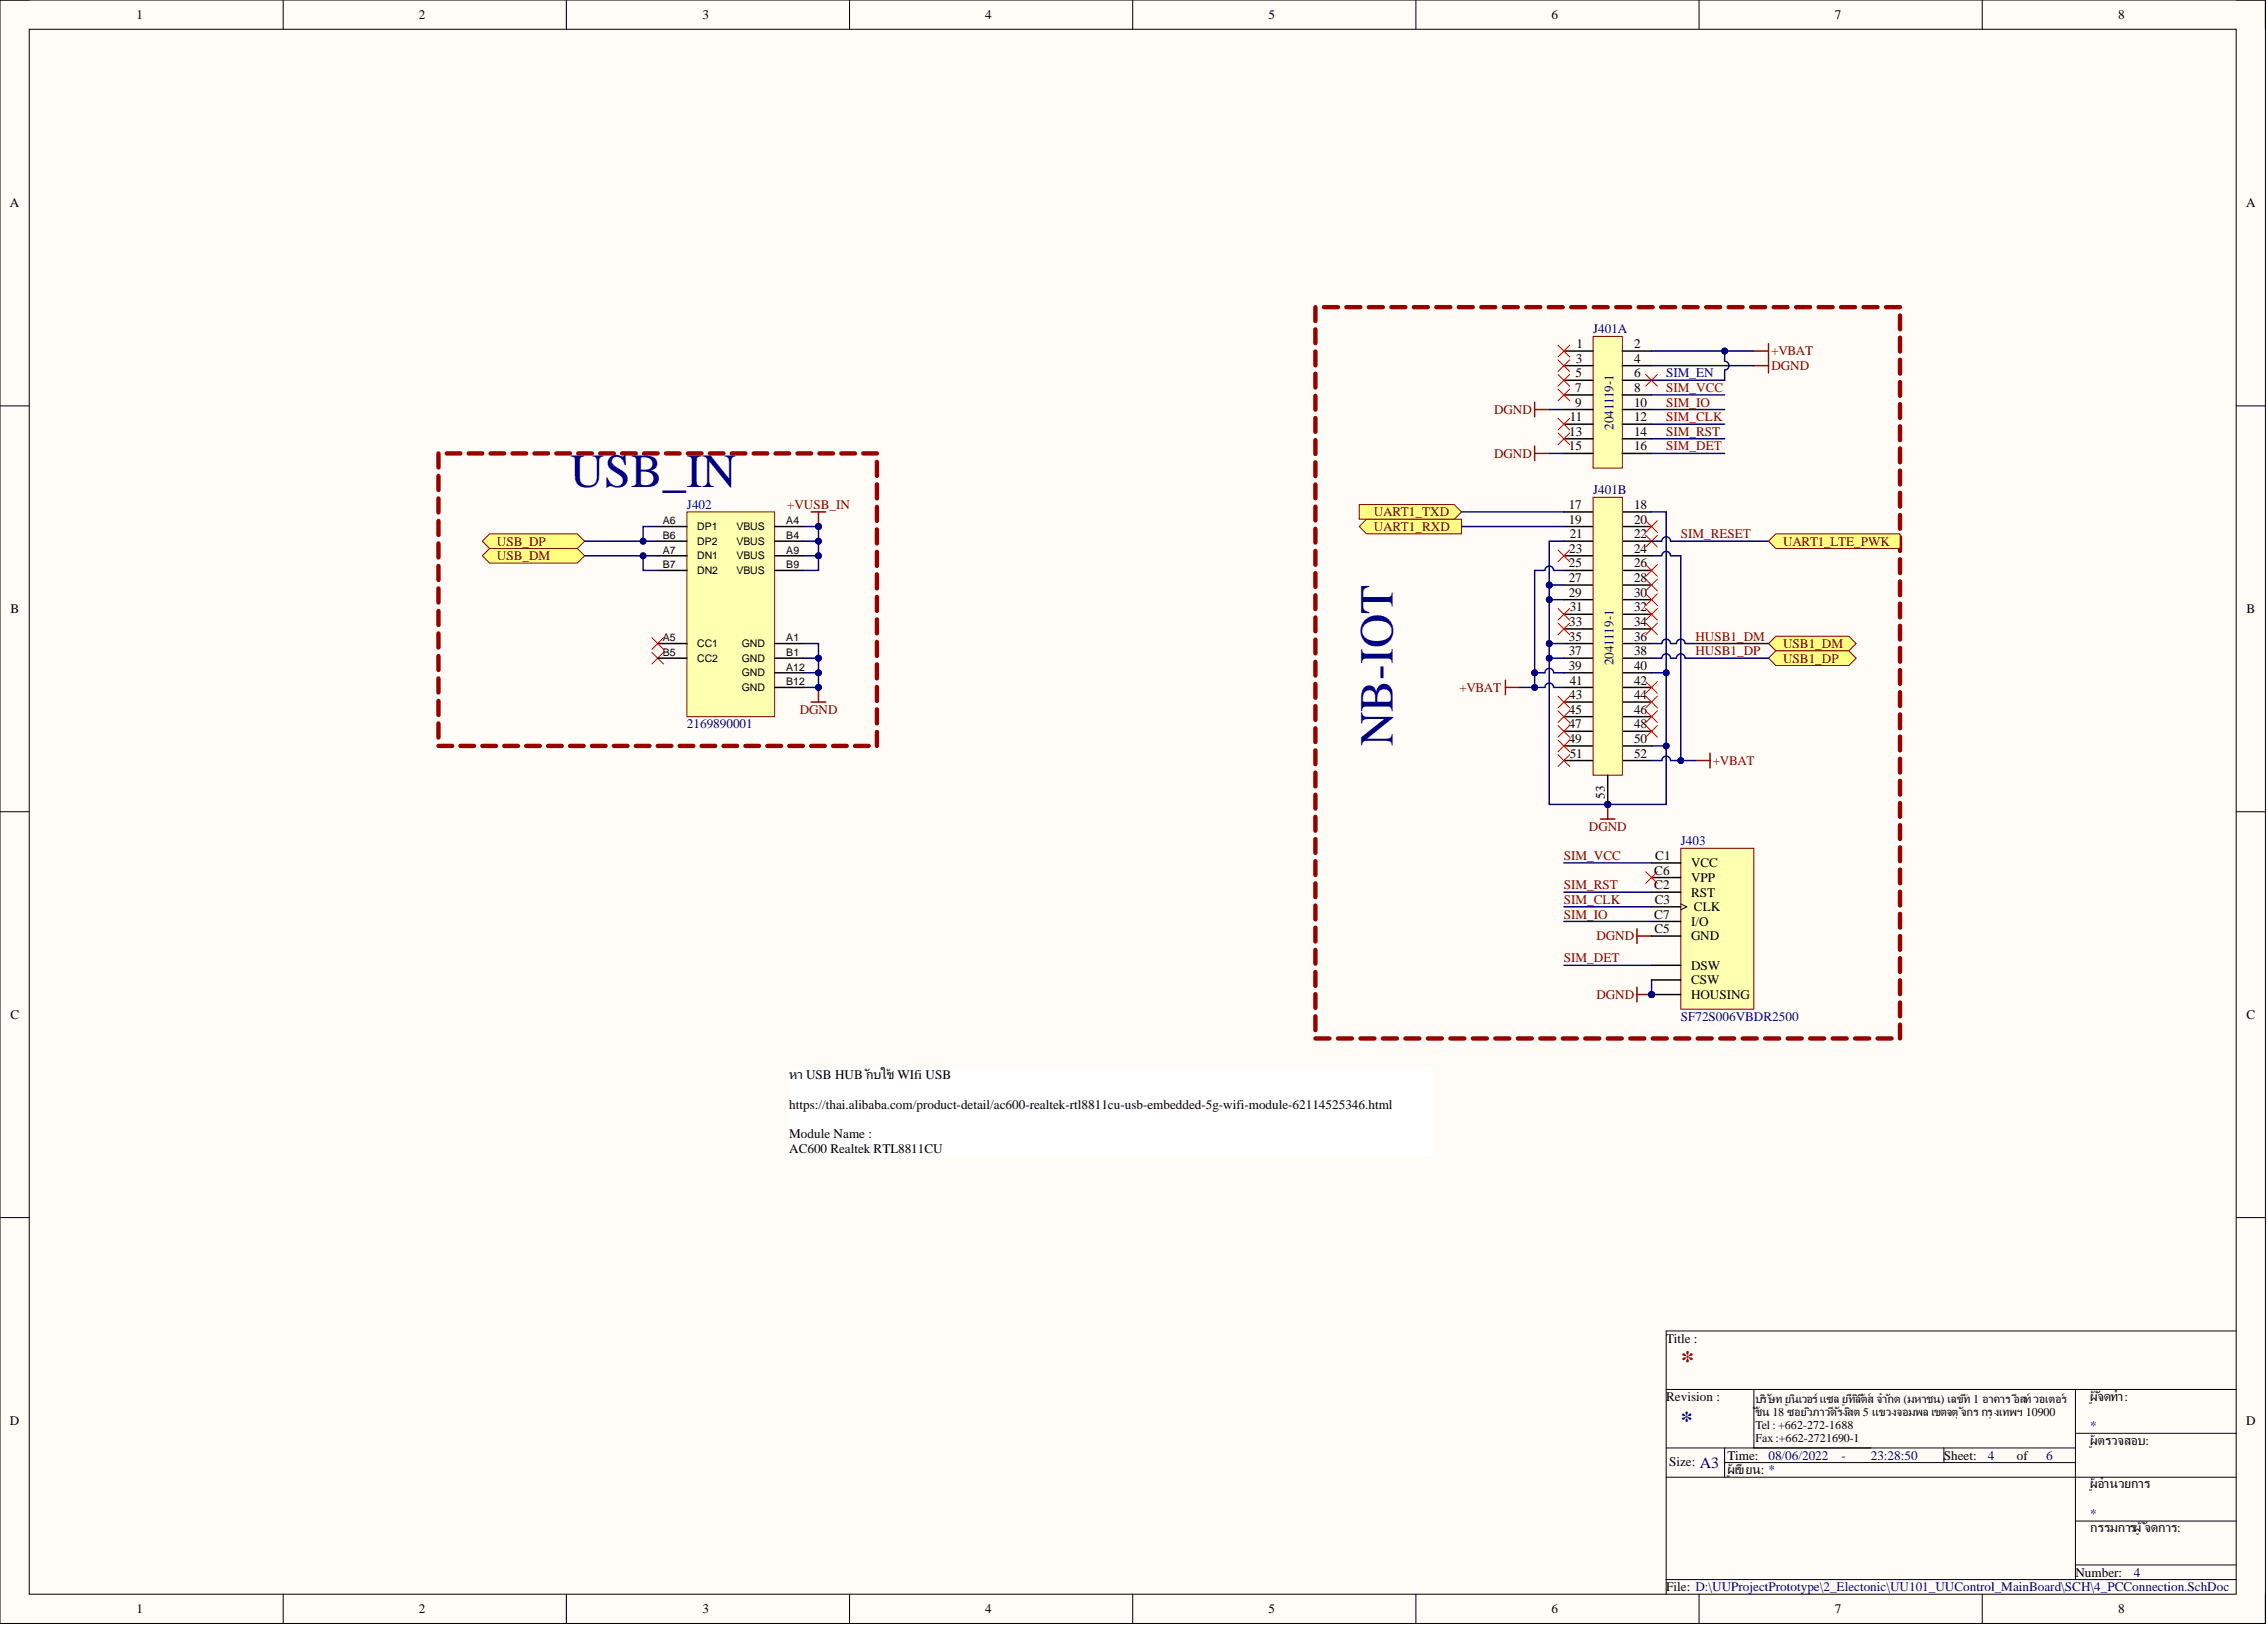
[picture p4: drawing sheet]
<svg xmlns="http://www.w3.org/2000/svg" width="393mm" height="282mm" viewBox="0 0 393 282" stroke-linecap="round" stroke-linejoin="round" font-family="sans-serif">
<defs><g id="words">
<text font-size="8.3" fill="#000080" x="241.7" y="129.4" transform="rotate(-90 241.7 129.4)">NB-IOT</text>
<text font-size="8.2" fill="#000080" x="98.9" y="84.5">USB_IN</text>
<text font-size="4.6" fill="#800000" x="291.6" y="237.5">*</text>
<text font-size="4.1" fill="#000080" x="291.6" y="247.7">*</text>
<text font-size="2.7" fill="#000080" x="294.9" y="254.6">A3</text>
<g font-size="2.3">
<text x="23.7" y="3.3">1</text>
<text x="72.7" y="3.3">2</text>
<text x="121.9" y="3.3">3</text>
<text x="170.9" y="3.3">4</text>
<text x="220.1" y="3.3">5</text>
<text x="269.2" y="3.3">6</text>
<text x="318.3" y="3.3">7</text>
<text x="367.5" y="3.3">8</text>
<text x="1.7" y="36">A</text>
<text x="389.7" y="36">A</text>
<text x="273.4" y="65.5">5</text>
<text x="273.4" y="62.9">3</text>
<text x="273.5" y="60.4">1</text>
<text x="283.5" y="60.4">2</text>
<text x="283.5" y="62.9">4</text>
<text x="283.5" y="65.5">6</text>
<text x="273.3" y="68">7</text>
<text x="273.3" y="70.5">9</text>
<text x="283.5" y="68">8</text>
<text x="283.5" y="70.5">10</text>
<text x="272.3" y="75.6">13</text>
<text x="272.4" y="73.1">11</text>
<text x="283.5" y="73.1">12</text>
<text x="283.5" y="75.6">14</text>
<text x="272.2" y="78.1">15</text>
<text x="283.5" y="78.1">16</text>
<text x="272.2" y="88.3">17</text>
<text x="283.5" y="88.3">18</text>
<text x="272.2" y="90.8">19</text>
<text x="272.3" y="95.9">23</text>
<text x="272.4" y="93.4">21</text>
<text x="283.5" y="90.8">20</text>
<text x="283.5" y="93.4">22</text>
<text x="283.5" y="95.9">24</text>
<text x="272.2" y="101">27</text>
<text x="272.2" y="98.4">25</text>
<text x="283.5" y="98.4">26</text>
<text x="283.5" y="101">28</text>
<text x="1.8" y="106.4">B</text>
<text x="272.2" y="103.5">29</text>
<text x="272.4" y="106">31</text>
<text x="283.5" y="103.5">30</text>
<text x="283.5" y="106">32</text>
<text x="389.8" y="106.4">B</text>
<text x="272.2" y="113.7">37</text>
<text x="272.2" y="111.1">35</text>
<text x="272.3" y="108.6">33</text>
<text x="283.5" y="108.6">34</text>
<text x="283.5" y="111.1">36</text>
<text x="283.5" y="113.7">38</text>
<text x="272.2" y="116.2">39</text>
<text x="272.4" y="118.7">41</text>
<text x="283.5" y="116.2">40</text>
<text x="283.5" y="118.7">42</text>
<text x="272.2" y="123.8">45</text>
<text x="272.3" y="121.3">43</text>
<text x="283.5" y="121.3">44</text>
<text x="283.5" y="123.8">46</text>
<text x="272.2" y="126.3">47</text>
<text x="272.2" y="128.9">49</text>
<text x="272.4" y="131.4">51</text>
<text x="283.5" y="126.3">48</text>
<text x="283.5" y="128.9">50</text>
<text x="283.5" y="131.4">52</text>
<text x="278.4" y="138.6" transform="rotate(-90 278.4 138.6)">53</text>
<text x="287.2" y="149.2">C1</text>
<text x="287" y="151.7">C6</text>
<text x="287" y="154.2">C2</text>
<text x="293.4" y="150.4">VCC</text>
<text x="293.4" y="153">VPP</text>
<text x="293.4" y="155.5">RST</text>
<text x="287" y="159.3">C7</text>
<text x="287.1" y="161.9">C5</text>
<text x="287.1" y="156.8">C3</text>
<text x="293.4" y="160.6">I/O</text>
<text x="293.9" y="158.1">CLK</text>
<text x="293.4" y="163.1">GND</text>
<text x="293.4" y="168.2">DSW</text>
<text x="293.4" y="170.7">CSW</text>
<text x="293.4" y="173.3">HOUSING</text>
<text x="1.8" y="176.8">C</text>
<text x="389.8" y="176.8">C</text>
<text x="136.9" y="187.2">หา USB HUB กับใช้ WIfi USB</text>
<text x="136.9" y="192.3">https://thai.alibaba.com/product-detail/ac600-realtek-rtl8811cu-usb-embedded-5g-wifi-module-62114525346.html</text>
<text x="136.9" y="197.4">Module Name :</text>
<text x="136.9" y="199.9">AC600 Realtek RTL8811CU</text>
<text x="289.1" y="232.9">Title :</text>
<text x="289.1" y="243">Revision :</text>
<text x="362.6" y="243">ผู้จัดทำ:</text>
<text x="1.7" y="247.2">D</text>
<text x="362.6" y="250.6">ผู้ตรวจสอบ:</text>
<text x="389.7" y="247.2">D</text>
<text x="289.6" y="254.2">Size:</text>
<text x="299.8" y="253.2">Time:</text>
<text x="299.8" y="255.6">ผู้เขียน: *</text>
<text x="337.3" y="253.2">Sheet:</text>
<text x="350" y="253.2">of</text>
<text x="362.6" y="258.2">ผู้อำนวยการ</text>
<text x="362.6" y="265.8">กรรมการผู้จัดการ:</text>
<text x="360.1" y="273.5">Number:</text>
<text x="23.7" y="279.8">1</text>
<text x="72.7" y="279.8">2</text>
<text x="121.9" y="279.8">3</text>
<text x="170.9" y="279.8">4</text>
<text x="220.1" y="279.8">5</text>
<text x="269.2" y="279.8">6</text>
<text x="289.1" y="276">File: D:\UUProjectPrototype\2_Electonic\UU101_UUControl_MainBoard\SCH\4_PCConnection.SchDoc</text>
<text x="318.3" y="279.8">7</text>
<text x="367.5" y="279.8">8</text>
</g>
<g font-size="2.3" fill="#000080">
<text x="276.4" y="57.8">J401A</text>
<text x="289.1" y="65.5">SIM_EN</text>
<text x="280" y="74.6" transform="rotate(-90 280 74.6)">2041119-1</text>
<text x="119.2" y="88.3">J402</text>
<text x="276.4" y="85.8">J401B</text>
<text x="280" y="115.4" transform="rotate(-90 280 115.4)">2041119-1</text>
<text x="119.2" y="126.3">2169890001</text>
<text x="291.6" y="146.6">J403</text>
<text x="291.6" y="177.1">SF72S006VBDR2500</text>
<text x="362.6" y="248.1">*</text>
<text x="306.9" y="253.2">08/06/2022</text>
<text x="319.5" y="253.2">-</text>
<text x="324.6" y="253.2">23:28:50</text>
<text x="344.9" y="253.2">4</text>
<text x="355" y="253.2">6</text>
<text x="362.6" y="263.3">*</text>
<text x="370.2" y="273.5">4</text>
</g>
<g font-size="2.3" fill="#800000">
<text x="307.4" y="64.2">DGND</text>
<text x="307.4" y="61.7">+VBAT</text>
<text x="259.3" y="71.8">DGND</text>
<text x="289.1" y="68">SIM_VCC</text>
<text x="289.1" y="70.5">SIM_IO</text>
<text x="289.1" y="73.1">SIM_CLK</text>
<text x="289.1" y="75.6">SIM_RST</text>
<text x="259.3" y="79.4">DGND</text>
<text x="289.1" y="78.1">SIM_DET</text>
<text x="136.6" y="88.3">+VUSB_IN</text>
<text x="238.4" y="89.6">UART1_TXD</text>
<text x="86.2" y="94.6">USB_DP</text>
<text x="238.4" y="92.1">UART1_RXD</text>
<text x="291.6" y="93.4">SIM_RESET</text>
<text x="309.4" y="94.6">UART1_LTE_PWK</text>
<text x="86.2" y="97.2">USB_DM</text>
<text x="294.2" y="111.1">HUSB1_DM</text>
<text x="294.2" y="113.7">HUSB1_DP</text>
<text x="309.4" y="112.4">USB1_DM</text>
<text x="309.4" y="114.9">USB1_DP</text>
<text x="138.8" y="123.8">DGND</text>
<text x="253.2" y="120">+VBAT</text>
<text x="297.2" y="132.7">+VBAT</text>
<text x="271.3" y="149.2">SIM_VCC</text>
<text x="275.7" y="144.1">DGND</text>
<text x="271.3" y="154.2">SIM_RST</text>
<text x="271.3" y="159.3">SIM_IO</text>
<text x="271.3" y="156.8">SIM_CLK</text>
<text x="271.3" y="166.9">SIM_DET</text>
<text x="277" y="163.1">DGND</text>
<text x="277" y="173.3">DGND</text>
</g>
<g font-size="2.1">
<text x="304.6" y="243.3">บริษัท ยูนิเวอร์แซล ยูทีลิตี้ส์ จำกัด (มหาชน) เลขที่ 1 อาคาร อีสท์วอเตอร์</text>
<text x="304.6" y="245.6">ชั้น 18 ซอยวิภาวดีรังสิต 5 แขวงจอมพล เขตจตุจักร กรุงเทพฯ 10900</text>
<text x="304.6" y="247.9">Tel : +662-272-1688</text>
<text x="304.6" y="250.2">Fax:+662-2721690-1</text>
</g>
<g font-size="1.8">
<text x="115" y="93.5">B6</text>
<text x="115" y="91">A6</text>
<text x="121" y="94.5">DP2</text>
<text x="121" y="92">DP1</text>
<text x="127.8" y="94.5">VBUS</text>
<text x="127.8" y="92">VBUS</text>
<text x="136.4" y="93.5">B4</text>
<text x="136.4" y="91">A4</text>
<text x="115" y="98.6">B7</text>
<text x="115" y="96">A7</text>
<text x="121" y="99.6">DN2</text>
<text x="121" y="97">DN1</text>
<text x="127.8" y="99.6">VBUS</text>
<text x="127.8" y="97">VBUS</text>
<text x="136.4" y="98.6">B9</text>
<text x="136.4" y="96">A9</text>
<text x="115" y="113.8">B5</text>
<text x="115" y="111.2">A5</text>
<text x="121" y="112.3">CC1</text>
<text x="128.7" y="112.3">GND</text>
<text x="136.4" y="113.8">B1</text>
<text x="136.4" y="111.2">A1</text>
<text x="121" y="114.8">CC2</text>
<text x="128.7" y="119.9">GND</text>
<text x="128.7" y="117.3">GND</text>
<text x="128.7" y="114.8">GND</text>
<text x="136.4" y="118.9">B12</text>
<text x="136.4" y="116.3">A12</text>
</g>
</g></defs>
<path d="M0 0h393.1v281.6h-393.1z" fill-rule="evenodd" fill="#fffcf8"/>
<path d="M0 0h393.1v281.6h-393.1z" fill="none" stroke="#000" stroke-width=".17"/>
<path d="M5.1 5.1h382.9v271.4h-382.9z" fill-rule="evenodd" fill="#fffcf8"/>
<g fill="none" stroke="#000" stroke-width=".17">
<path d="M0 0h5.1M5.1 5.1h382.9v271.4h-382.9zM49.1 0v5.1M98.3 0v5.1M147.4 0v5.1M196.5 0v5.1M245.7 0v5.1M294.8 0v5.1M343.9 0v5.1M388 0h5.1v5.1M0 70.4h5.1M388 70.4h5.1"/>
<path d="M0 140.8h5.1M388 140.8h5.1M0 211.2h5.1M388 211.2h5.1M388 230.9h-98.9v45.6M289.1 251.2h71M289.1 256.2h98.9M289.1 241h98.9M299.2 251.2v5M299.2 253.7h60.9M304.3 241v10.2M337.3 251.2v2.5"/>
<path d="M360.1 248.6h27.9M360.1 241v33M49.1 276.5v5.1M98.3 276.5v5.1M147.4 276.5v5.1M196.5 276.5v5.1M245.7 276.5v5.1M289.1 274h98.9M294.8 276.5v5.1M343.9 276.5v5.1M360.1 263.8h27.9M360.1 271.5h27.9"/>
<path d="M393.1 276.5v5.1"/>
</g>
<path d="M304.3 63.4h2.6M306.9 62.2v2.5" fill="none" stroke="#800000" stroke-width=".25"/>
<g fill="none" stroke="#980000" stroke-width=".76">
<path d="M228.2 53.3v2.4M228.2 57.1v2.4M229.7 53.3h2.4M233.6 53.3h2.4M237.5 53.3h2.4M241.4 53.3h2.4M245.3 53.3h2.5M249.2 53.3h2.5M253.1 53.3h2.5M257 53.3h2.4M260.9 53.3h2.5M264.8 53.3h2.5"/>
<path d="M268.7 53.3h2.5M272.6 53.3h2.5M276.5 53.3h2.5M280.4 53.3h2.5M284.3 53.3h2.5M288.2 53.3h2.5M292.1 53.3h2.5M296 53.3h2.5M299.9 53.3h2.5M303.8 53.3h2.5M307.7 53.3h2.5M311.6 53.3h2.5"/>
<path d="M315.5 53.3h2.5M319.4 53.3h2.5M323.3 53.3h2.5M327.2 53.3h2.5M329.7 54.7v2.4M329.7 58.6v2.4M228.2 61v2.4M228.2 64.8v2.4M228.2 68.7v2.4M228.2 72.5v2.4M228.2 76.3v2.5M329.7 62.4v2.4"/>
<path d="M329.7 66.3v2.4M329.7 70.1v2.4M329.7 73.9v2.4M329.7 77.8v2.4M228.2 80.2v2.4M228.2 84v2.4M228.2 87.9v2.4M228.2 91.7v2.4M228.2 95.6v2.4M228.2 99.4v2.4M329.7 81.6v2.4M329.7 85.5v2.4"/>
<path d="M329.7 89.3v2.4M329.7 93.2v2.4M329.7 97v2.4M228.2 103.3v2.4M228.2 107.1v2.4M228.2 110.9v2.4M228.2 114.8v2.4M228.2 118.6v2.4M329.7 100.8v2.5M329.7 104.7v2.4M329.7 108.5v2.4M329.7 112.4v2.4"/>
<path d="M329.7 116.2v2.4M228.2 122.5v2.4M228.2 126.3v2.4M228.2 130.2v2.4M228.2 134v2.4M228.2 137.8v2.5M329.7 120.1v2.4M329.7 123.9v2.4M329.7 127.8v2.4M329.7 131.6v2.4M329.7 135.4v2.4M329.7 139.3v2.4"/>
<path d="M228.2 141.7v2.4M228.2 145.5v2.4M228.2 149.4v2.4M228.2 153.2v2.4M228.2 157.1v2.4M329.7 143.1v2.4M329.7 147v2.4M329.7 150.8v2.4M329.7 154.7v2.4M329.7 158.5v2.4M228.2 160.9v2.4M228.2 164.8v2.4"/>
<path d="M228.2 168.6v2.4M228.2 172.4v2.4M228.2 176.3v2.4M329.7 162.4v2.4M329.7 166.2v2.4M329.7 170v2.4M329.7 173.9v2.4M329.7 177.7v2.4M228.2 180.1h2.5M232.1 180.1h2.5M236 180.1h2.5M239.9 180.1h2.5"/>
<path d="M243.8 180.1h2.5M247.8 180.1h2.4M251.7 180.1h2.4M255.6 180.1h2.4M259.4 180.1h2.5M263.4 180.1h2.4M267.3 180.1h2.4M271.2 180.1h2.4M275.1 180.1h2.4M279 180.1h2.4M282.9 180.1h2.4M286.8 180.1h2.4"/>
<path d="M290.7 180.1h2.4M294.6 180.1h2.4M298.5 180.1h2.4M302.4 180.1h2.4M306.3 180.1h2.4M310.2 180.1h2.4M314.1 180.1h2.4M318 180.1h2.4M321.9 180.1h2.4M325.8 180.1h2.4"/>
</g>
<path d="M276.4 58.4h5.1v22.8h-5.1z" fill-rule="evenodd" fill="#ffffb0"/>
<path d="M276.4 58.4h5.1v22.8h-5.1z" fill="none" stroke="#800000" stroke-width=".17"/>
<g fill="none" stroke="#000" stroke-width=".25">
<path d="M271.3 60.9h5.1M271.3 63.4h5.1M271.3 66h5.1M271.3 68.5h5.1M271.3 71h5.1M271.3 73.6h5.1M271.3 76.1h5.1M271.3 78.6h5.1M281.5 60.9h5.1M281.5 63.4h5.1M281.5 66h5.1M281.5 68.5h5.1"/>
<path d="M281.5 71h5.1M281.5 73.6h5.1M281.5 76.1h5.1M281.5 78.6h5.1"/>
</g>
<circle cx="279" cy="139.5" r=".51" fill="#000080"/>
<circle cx="279" cy="139.5" r=".51" fill="none" stroke="#000080" stroke-width=".17"/>
<g fill="none" stroke="#000" stroke-width=".25">
<path d="M271.3 88.8h5.1M271.3 91.3h5.1M271.3 93.9h5.1M271.3 96.4h5.1M271.3 98.9h5.1M281.5 88.8h5.1M281.5 91.3h5.1M281.5 93.9h5.1M281.5 96.4h5.1M281.5 98.9h5.1M271.3 101.5h5.1M271.3 104h5.1"/>
<path d="M271.3 106.6h5.1M271.3 109.1h5.1M271.3 111.6h5.1M271.3 114.2h5.1M271.3 116.7h5.1M271.3 119.2h5.1M281.5 101.5h5.1M281.5 104h5.1M281.5 106.6h5.1M281.5 109.1h5.1M281.5 111.6h5.1M281.5 114.2h5.1"/>
<path d="M281.5 116.7h5.1M281.5 119.2h5.1M271.3 121.8h5.1M271.3 124.3h5.1M271.3 126.9h5.1M271.3 129.4h5.1M271.3 131.9h5.1M281.5 121.8h5.1M281.5 124.3h5.1M281.5 126.9h5.1M281.5 129.4h5.1M281.5 131.9h5.1"/>
</g>
<path d="M276.4 86.3h5.1v48.2h-5.1z" fill-rule="evenodd" fill="#ffffb0"/>
<path d="M276.4 86.3h5.1v48.2h-5.1z" fill="none" stroke="#800000" stroke-width=".17"/>
<path d="M279 134.5v5" fill="none" stroke="#000" stroke-width=".25"/>
<circle cx="279" cy="139.5" r=".51" fill="#000080"/>
<circle cx="279" cy="139.5" r=".51" fill="none" stroke="#000080" stroke-width=".17"/>
<g fill="none" stroke="#f00" stroke-width=".17">
<path d="M270.3 62.4l2.1 2M270.3 64.9l2.1 2.1M270.3 67.5l2.1 2M270.3 72.6l2.1 2M270.3 75.1l2.1 2M272.4 62.4l-2.1 2M272.4 64.9l-2.1 2.1M272.4 67.5l-2.1 2M272.4 72.6l-2.1 2M272.4 75.1l-2.1 2M270.3 95.4l2.1 2M272.4 95.4l-2.1 2"/>
<path d="M270.3 108.1l2.1 2M272.4 108.1l-2.1 2M270.3 120.8l2.1 2M270.3 123.3l2.1 2M270.3 125.8l2.1 2.1M270.3 128.4l2.1 2M270.3 130.9l2.1 2M272.4 120.8l-2.1 2M272.4 123.3l-2.1 2M272.4 125.8l-2.1 2.1M272.4 128.4l-2.1 2M272.4 130.9l-2.1 2"/>
</g>
<path d="M279 139.5v2.6M277.7 142.1h2.5" fill="none" stroke="#800000" stroke-width=".25"/>
<circle cx="279" cy="139.5" r=".51" fill="#000080"/>
<circle cx="279" cy="139.5" r=".51" fill="none" stroke="#000080" stroke-width=".17"/>
<g fill="none" stroke="#f00" stroke-width=".17">
<path d="M285.5 90.3l2.1 2M285.5 97.9l2.1 2.1M287.6 90.3l-2.1 2M287.6 97.9l-2.1 2.1M285.5 118.2l2.1 2.1M285.5 100.5l2.1 2M285.5 103l2.1 2M285.5 105.5l2.1 2.1M285.5 108.1l2.1 2M287.6 118.2l-2.1 2.1M287.6 100.5l-2.1 2M287.6 103l-2.1 2"/>
<path d="M287.6 105.5l-2.1 2.1M287.6 108.1l-2.1 2M285.5 120.8l2.1 2M285.5 123.3l2.1 2M285.5 125.8l2.1 2.1M287.6 120.8l-2.1 2M287.6 123.3l-2.1 2M287.6 125.8l-2.1 2.1"/>
</g>
<path d="M284 171.2v2.6M284 172.5h2.6" fill="none" stroke="#800000" stroke-width=".25"/>
<circle cx="286.6" cy="172.5" r=".51" fill="#000080"/>
<circle cx="286.6" cy="172.5" r=".51" fill="none" stroke="#000080" stroke-width=".17"/>
<path d="M266.3 69.8v2.5M266.3 77.4v2.5M266.3 71h2.5M266.3 78.6h2.5M284 161.1v2.5M284 162.4h2.6" fill="none" stroke="#800000" stroke-width=".25"/>
<path d="M270.3 59.9l2.1 2M272.4 59.9l-2.1 2M270.3 105.5l2.1 2.1M272.4 105.5l-2.1 2.1" fill="none" stroke="#f00" stroke-width=".17"/>
<path d="M235.8 87.5h16.5l1.3 1.3-1.3 1.3h-16.5z" fill-rule="evenodd" fill="#ffff80"/>
<path d="M235.8 87.5h16.5l1.3 1.3-1.3 1.3h-16.5z" fill="none" stroke="#800000" stroke-width=".17"/>
<path d="M237.1 90.1h16.5v2.5h-16.5l-1.3-1.3z" fill-rule="evenodd" fill="#ffff80"/>
<path d="M237.1 90.1h16.5v2.5h-16.5l-1.3-1.3z" fill="none" stroke="#800000" stroke-width=".17"/>
<g fill="none" stroke="#980000" stroke-width=".76">
<path d="M76.1 78.6v2.5M77.5 78.6h2.4M81.3 78.6h2.4M85.1 78.6h2.4M88.9 78.6h2.4M92.7 78.6h2.4M96.5 78.6h2.4M100.3 78.6h2.4M104.1 78.6h2.4M107.9 78.6h2.4M111.7 78.6h2.4M115.5 78.6h2.4"/>
<path d="M119.3 78.6h2.4M123.2 78.6h2.3M127 78.6h2.3M130.8 78.6h2.3M134.6 78.6h2.3M138.4 78.6h2.3M142.2 78.6h2.3M146 78.6h2.4M149.8 78.6h2.4M76.1 82.6v2.4M76.1 86.5v2.4M76.1 90.4v2.4"/>
<path d="M76.1 94.3v2.4M76.1 98.2v2.4M152.2 80.1v2.5M152.2 84v2.5M152.2 87.9v2.5M152.2 91.8v2.5M152.2 95.7v2.5M152.2 99.6v2.5M76.1 102.1v2.4M76.1 106v2.4M76.1 109.9v2.4M76.1 113.8v2.4"/>
<path d="M76.1 117.7v2.4M152.2 103.5v2.5M152.2 107.4v2.5M152.2 111.3v2.5M152.2 115.2v2.5M152.2 119.1v2.5M76.1 121.6v2.4M76.1 125.5v2.4M76.1 129.4h2.4M79.9 129.4h2.4M83.7 129.4h2.4M87.5 129.4h2.4"/>
<path d="M91.3 129.4h2.4M95.1 129.4h2.4M98.9 129.4h2.4M102.7 129.4h2.4M106.5 129.4h2.4M110.3 129.4h2.4M114.1 129.4h2.4M117.9 129.4h2.4M121.7 129.4h2.4M125.5 129.4h2.4M129.3 129.4h2.4M133.1 129.4h2.4"/>
<path d="M136.9 129.4h2.4M140.7 129.4h2.4M144.5 129.4h2.4M148.4 129.4h2.3M152.2 123v2.5M152.2 127v2.4"/>
</g>
<path d="M136.9 185.2h111.6v15.2h-111.6z" fill-rule="evenodd" fill="#fff"/>
<path d="M136.9 185.2h111.6v15.2h-111.6z" fill="none" stroke="#fff" stroke-width=".17"/>
<path d="M142 119.2v2.6M140.7 121.8h2.6" fill="none" stroke="#800000" stroke-width=".25"/>
<circle cx="142" cy="119.2" r=".51" fill="#000080"/>
<circle cx="142" cy="119.2" r=".51" fill="none" stroke="#000080" stroke-width=".17"/>
<path d="M113.1 113.2l2 2M113.1 110.6l2 2M115.1 113.2l-2 2M115.1 110.6l-2 2" fill="none" stroke="#f00" stroke-width=".17"/>
<path d="M140.7 88.8h2.6M142 88.8v2.5" fill="none" stroke="#800000" stroke-width=".25"/>
<circle cx="142" cy="91.3" r=".51" fill="#000080"/>
<circle cx="142" cy="91.3" r=".51" fill="none" stroke="#000080" stroke-width=".17"/>
<path d="M119.2 88.8h15.2v35.5h-15.2z" fill-rule="evenodd" fill="#ffffb0"/>
<path d="M119.2 88.8h15.2v35.5h-15.2z" fill="none" stroke="#800000" stroke-width=".17"/>
<g fill="none" stroke="#000" stroke-width=".25">
<path d="M114.1 98.9h5.1M114.1 93.9h5.1M114.1 96.4h5.1M114.1 91.3h5.1M134.4 98.9h5.1M134.4 93.9h5.1M134.4 96.4h5.1M134.4 91.3h5.1M114.1 114.2h5.1M114.1 111.6h5.1M134.4 119.2h5.1M134.4 116.7h5.1"/>
<path d="M134.4 114.2h5.1M134.4 111.6h5.1"/>
</g>
<path d="M85 95.1h15.2l1.2 1.3-1.2 1.3h-15.2l-1.3-1.3z" fill-rule="evenodd" fill="#ffff80"/>
<path d="M85 95.1h15.2l1.2 1.3-1.2 1.3h-15.2l-1.3-1.3z" fill="none" stroke="#800000" stroke-width=".17"/>
<path d="M85 92.6h15.2l1.2 1.3-1.2 1.2h-15.2l-1.3-1.2z" fill-rule="evenodd" fill="#ffff80"/>
<path d="M85 92.6h15.2l1.2 1.3-1.2 1.2h-15.2l-1.3-1.2z" fill="none" stroke="#800000" stroke-width=".17"/>
<path d="M308.1 110.4h12.7l1.3 1.2-1.3 1.3h-12.7l-1.2-1.3z" fill-rule="evenodd" fill="#ffff80"/>
<path d="M308.1 110.4h12.7l1.3 1.2-1.3 1.3h-12.7l-1.2-1.3z" fill="none" stroke="#800000" stroke-width=".17"/>
<path d="M308.1 112.9h12.7l1.3 1.3-1.3 1.2h-12.7l-1.2-1.2z" fill-rule="evenodd" fill="#ffff80"/>
<path d="M308.1 112.9h12.7l1.3 1.3-1.3 1.2h-12.7l-1.2-1.2z" fill="none" stroke="#800000" stroke-width=".17"/>
<path d="M306.9 59.6v2.6M304.3 60.9h2.6M261.2 118v2.5M261.2 119.2h2.5M294.2 131.9h2.5M296.7 130.7v2.5" fill="none" stroke="#800000" stroke-width=".25"/>
<path d="M285.5 64.9l2.1 2.1M287.6 64.9l-2.1 2.1M285.5 92.9l2.1 2M287.6 92.9l-2.1 2" fill="none" stroke="#f00" stroke-width=".17"/>
<circle cx="286.6" cy="172.5" r=".51" fill="#000080"/>
<circle cx="286.6" cy="172.5" r=".51" fill="none" stroke="#000080" stroke-width=".17"/>
<path d="M291.6 147.1h12.7v28h-12.7z" fill-rule="evenodd" fill="#ffffb0"/>
<path d="M291.6 147.1h12.7v28h-12.7z" fill="none" stroke="#800000" stroke-width=".17"/>
<path d="M286.6 149.7h5M286.6 152.2h5M286.6 154.8h5M286.6 157.3h5M286.6 159.8h5M286.6 162.4h5M286.6 167.4h5M286.6 170h5M286.6 172.5h5" fill="none" stroke="#000" stroke-width=".25"/>
<path d="M291.6 156.8l1 .5-1 .5" fill="none" stroke="#000" stroke-width=".17"/>
<circle cx="286.6" cy="172.5" r=".51" fill="#000080"/>
<circle cx="286.6" cy="172.5" r=".51" fill="none" stroke="#000080" stroke-width=".17"/>
<path d="M285.5 151.2l2.1 2M287.6 151.2l-2.1 2" fill="none" stroke="#f00" stroke-width=".17"/>
<path d="M286.6 63.4h17.7M253.6 91.3h17.7M253.6 88.8h17.7M268.8 101.5h2.5" fill="none" stroke="#000080" stroke-width=".25"/>
<circle cx="268.8" cy="101.5" r=".51" fill="#000080"/>
<circle cx="268.8" cy="101.5" r=".51" fill="none" stroke="#000080" stroke-width=".17"/>
<path d="M268.8 104h2.5" fill="none" stroke="#000080" stroke-width=".25"/>
<circle cx="268.8" cy="104" r=".51" fill="#000080"/>
<circle cx="268.8" cy="104" r=".51" fill="none" stroke="#000080" stroke-width=".17"/>
<path d="M268.8 101.5v10.1h2.5" fill="none" stroke="#000080" stroke-width=".25"/>
<circle cx="268.8" cy="101.5" r=".51" fill="#000080"/>
<circle cx="268.8" cy="101.5" r=".51" fill="none" stroke="#000080" stroke-width=".17"/>
<circle cx="268.8" cy="104" r=".51" fill="#000080"/>
<circle cx="268.8" cy="104" r=".51" fill="none" stroke="#000080" stroke-width=".17"/>
<circle cx="268.8" cy="111.6" r=".51" fill="#000080"/>
<circle cx="268.8" cy="111.6" r=".51" fill="none" stroke="#000080" stroke-width=".17"/>
<path d="M271.3 93.9h-2.5v7.6" fill="none" stroke="#000080" stroke-width=".25"/>
<circle cx="268.8" cy="101.5" r=".51" fill="#000080"/>
<circle cx="268.8" cy="101.5" r=".51" fill="none" stroke="#000080" stroke-width=".17"/>
<path d="M286.6 88.8h2.5v27.9h-2.5" fill="none" stroke="#000080" stroke-width=".25"/>
<circle cx="289.1" cy="116.7" r=".51" fill="#000080"/>
<circle cx="289.1" cy="116.7" r=".51" fill="none" stroke="#000080" stroke-width=".17"/>
<path d="M289.1 116.7v12.7h-2.5" fill="none" stroke="#000080" stroke-width=".25"/>
<circle cx="289.1" cy="116.7" r=".51" fill="#000080"/>
<circle cx="289.1" cy="116.7" r=".51" fill="none" stroke="#000080" stroke-width=".17"/>
<circle cx="289.1" cy="129.4" r=".51" fill="#000080"/>
<circle cx="289.1" cy="129.4" r=".51" fill="none" stroke="#000080" stroke-width=".17"/>
<path d="M268.8 111.6v27.9h10.2" fill="none" stroke="#000080" stroke-width=".25"/>
<circle cx="268.8" cy="111.6" r=".51" fill="#000080"/>
<circle cx="268.8" cy="111.6" r=".51" fill="none" stroke="#000080" stroke-width=".17"/>
<circle cx="268.8" cy="114.2" r=".51" fill="#000080"/>
<circle cx="268.8" cy="114.2" r=".51" fill="none" stroke="#000080" stroke-width=".17"/>
<circle cx="279" cy="139.5" r=".51" fill="#000080"/>
<circle cx="279" cy="139.5" r=".51" fill="none" stroke="#000080" stroke-width=".17"/>
<path d="M289.1 129.4v10.1h-10.1" fill="none" stroke="#000080" stroke-width=".25"/>
<circle cx="289.1" cy="129.4" r=".51" fill="#000080"/>
<circle cx="289.1" cy="129.4" r=".51" fill="none" stroke="#000080" stroke-width=".17"/>
<circle cx="279" cy="139.5" r=".51" fill="#000080"/>
<circle cx="279" cy="139.5" r=".51" fill="none" stroke="#000080" stroke-width=".17"/>
<g fill="none" stroke="#000080" stroke-width=".25">
<path d="M268.8 71h2.5M268.8 78.6h2.5M286.6 68.5h12.6M286.6 71h12.6M286.6 73.6h12.6M286.6 76.1h12.6M286.6 78.6h12.6M286.6 93.9h1.7a.76 .76 0 0 1 .8-.8 .76 .76 0 0 1 .8 .8h17M268.8 114.2h2.5M271.3 149.7h15.3M271.3 154.8h15.3M271.3 157.3h15.3"/>
<path d="M271.3 159.8h15.3"/>
</g>
<circle cx="268.8" cy="114.2" r=".51" fill="#000080"/>
<circle cx="268.8" cy="114.2" r=".51" fill="none" stroke="#000080" stroke-width=".17"/>
<path d="M286.6 96.4h1.7a.76 .76 0 0 1 .8-.8 .76 .76 0 0 1 .8 .8h1.7v35.5h-1.7a.76 .76 0 0 0-.8-.7 .76 .76 0 0 0-.8 .7h-1.7" fill="none" stroke="#000080" stroke-width=".25"/>
<circle cx="291.6" cy="131.9" r=".51" fill="#000080"/>
<circle cx="291.6" cy="131.9" r=".51" fill="none" stroke="#000080" stroke-width=".17"/>
<path d="M291.6 131.9h2.6M271.3 167.4h15.3" fill="none" stroke="#000080" stroke-width=".25"/>
<circle cx="291.6" cy="131.9" r=".51" fill="#000080"/>
<circle cx="291.6" cy="131.9" r=".51" fill="none" stroke="#000080" stroke-width=".17"/>
<path d="M271.3 98.9h-1.7a.76 .76 0 0 0-.8-.7 .76 .76 0 0 0-.7 .7h-1.8v20.3h-2.6" fill="none" stroke="#000080" stroke-width=".25"/>
<circle cx="266.3" cy="116.7" r=".51" fill="#000080"/>
<circle cx="266.3" cy="116.7" r=".51" fill="none" stroke="#000080" stroke-width=".17"/>
<circle cx="266.3" cy="119.2" r=".51" fill="#000080"/>
<circle cx="266.3" cy="119.2" r=".51" fill="none" stroke="#000080" stroke-width=".17"/>
<path d="M266.3 119.2h1.8a.76 .76 0 0 1 .7-.7 .76 .76 0 0 1 .8 .7h1.7" fill="none" stroke="#000080" stroke-width=".25"/>
<circle cx="266.3" cy="119.2" r=".51" fill="#000080"/>
<circle cx="266.3" cy="119.2" r=".51" fill="none" stroke="#000080" stroke-width=".17"/>
<path d="M266.3 116.7h1.8a.76 .76 0 0 1 .7-.8 .76 .76 0 0 1 .8 .8h1.7" fill="none" stroke="#000080" stroke-width=".25"/>
<circle cx="266.3" cy="116.7" r=".51" fill="#000080"/>
<circle cx="266.3" cy="116.7" r=".51" fill="none" stroke="#000080" stroke-width=".17"/>
<path d="M114.1 96.4h-2.5v2.5h2.5M286.6 111.6h1.7a.76 .76 0 0 1 .8-.7 .76 .76 0 0 1 .8 .7h1a.76 .76 0 0 1 .7-.7 .76 .76 0 0 1 .8 .7h14.5M286.6 114.2h1.7a.76 .76 0 0 1 .8-.8 .76 .76 0 0 1 .8 .8h1a.76 .76 0 0 1 .7-.8 .76 .76 0 0 1 .8 .8h14.5" fill="none" stroke="#000080" stroke-width=".25"/>
<circle cx="111.6" cy="96.4" r=".51" fill="#000080"/>
<circle cx="111.6" cy="96.4" r=".51" fill="none" stroke="#000080" stroke-width=".17"/>
<path d="M114.1 91.3h-2.5v2.6h2.5" fill="none" stroke="#000080" stroke-width=".25"/>
<circle cx="111.6" cy="93.9" r=".51" fill="#000080"/>
<circle cx="111.6" cy="93.9" r=".51" fill="none" stroke="#000080" stroke-width=".17"/>
<path d="M101.4 93.9h10.2" fill="none" stroke="#000080" stroke-width=".25"/>
<circle cx="111.6" cy="93.9" r=".51" fill="#000080"/>
<circle cx="111.6" cy="93.9" r=".51" fill="none" stroke="#000080" stroke-width=".17"/>
<path d="M101.4 96.4h10.2" fill="none" stroke="#000080" stroke-width=".25"/>
<circle cx="111.6" cy="96.4" r=".51" fill="#000080"/>
<circle cx="111.6" cy="96.4" r=".51" fill="none" stroke="#000080" stroke-width=".17"/>
<path d="M139.5 96.4h2.5" fill="none" stroke="#000080" stroke-width=".25"/>
<circle cx="142" cy="96.4" r=".51" fill="#000080"/>
<circle cx="142" cy="96.4" r=".51" fill="none" stroke="#000080" stroke-width=".17"/>
<path d="M139.5 93.9h2.5" fill="none" stroke="#000080" stroke-width=".25"/>
<circle cx="142" cy="93.9" r=".51" fill="#000080"/>
<circle cx="142" cy="93.9" r=".51" fill="none" stroke="#000080" stroke-width=".17"/>
<path d="M139.5 91.3h2.5" fill="none" stroke="#000080" stroke-width=".25"/>
<circle cx="142" cy="91.3" r=".51" fill="#000080"/>
<circle cx="142" cy="91.3" r=".51" fill="none" stroke="#000080" stroke-width=".17"/>
<path d="M139.5 116.7h2.5" fill="none" stroke="#000080" stroke-width=".25"/>
<circle cx="142" cy="116.7" r=".51" fill="#000080"/>
<circle cx="142" cy="116.7" r=".51" fill="none" stroke="#000080" stroke-width=".17"/>
<path d="M139.5 114.2h2.5" fill="none" stroke="#000080" stroke-width=".25"/>
<circle cx="142" cy="114.2" r=".51" fill="#000080"/>
<circle cx="142" cy="114.2" r=".51" fill="none" stroke="#000080" stroke-width=".17"/>
<path d="M139.5 111.6h2.5v7.6h-2.5" fill="none" stroke="#000080" stroke-width=".25"/>
<circle cx="142" cy="119.2" r=".51" fill="#000080"/>
<circle cx="142" cy="119.2" r=".51" fill="none" stroke="#000080" stroke-width=".17"/>
<circle cx="142" cy="116.7" r=".51" fill="#000080"/>
<circle cx="142" cy="116.7" r=".51" fill="none" stroke="#000080" stroke-width=".17"/>
<circle cx="142" cy="114.2" r=".51" fill="#000080"/>
<circle cx="142" cy="114.2" r=".51" fill="none" stroke="#000080" stroke-width=".17"/>
<path d="M142 91.3v7.6h-2.5" fill="none" stroke="#000080" stroke-width=".25"/>
<circle cx="142" cy="91.3" r=".51" fill="#000080"/>
<circle cx="142" cy="91.3" r=".51" fill="none" stroke="#000080" stroke-width=".17"/>
<circle cx="142" cy="93.9" r=".51" fill="#000080"/>
<circle cx="142" cy="93.9" r=".51" fill="none" stroke="#000080" stroke-width=".17"/>
<circle cx="142" cy="96.4" r=".51" fill="#000080"/>
<circle cx="142" cy="96.4" r=".51" fill="none" stroke="#000080" stroke-width=".17"/>
<path d="M286.6 60.9h17.7" fill="none" stroke="#000080" stroke-width=".25"/>
<circle cx="299.2" cy="60.9" r=".51" fill="#000080"/>
<circle cx="299.2" cy="60.9" r=".51" fill="none" stroke="#000080" stroke-width=".17"/>
<path d="M299.2 60.9v1.8a.76 .76 0 0 1 .8 .7 .76 .76 0 0 1-.8 .8v1.8h-12.6" fill="none" stroke="#000080" stroke-width=".25"/>
<circle cx="299.2" cy="60.9" r=".51" fill="#000080"/>
<circle cx="299.2" cy="60.9" r=".51" fill="none" stroke="#000080" stroke-width=".17"/>
<path d="M286.6 170v2.5" fill="none" stroke="#000080" stroke-width=".25"/>
<circle cx="286.6" cy="172.5" r=".51" fill="#000080"/>
<circle cx="286.6" cy="172.5" r=".51" fill="none" stroke="#000080" stroke-width=".17"/>
<path d="M308.1 92.6h21.6v2.5h-21.6l-1.2-1.2z" fill-rule="evenodd" fill="#ffff80"/>
<path d="M308.1 92.6h21.6v2.5h-21.6l-1.2-1.2z" fill="none" stroke="#800000" stroke-width=".17"/>
<use href="#words"/>
</svg>
